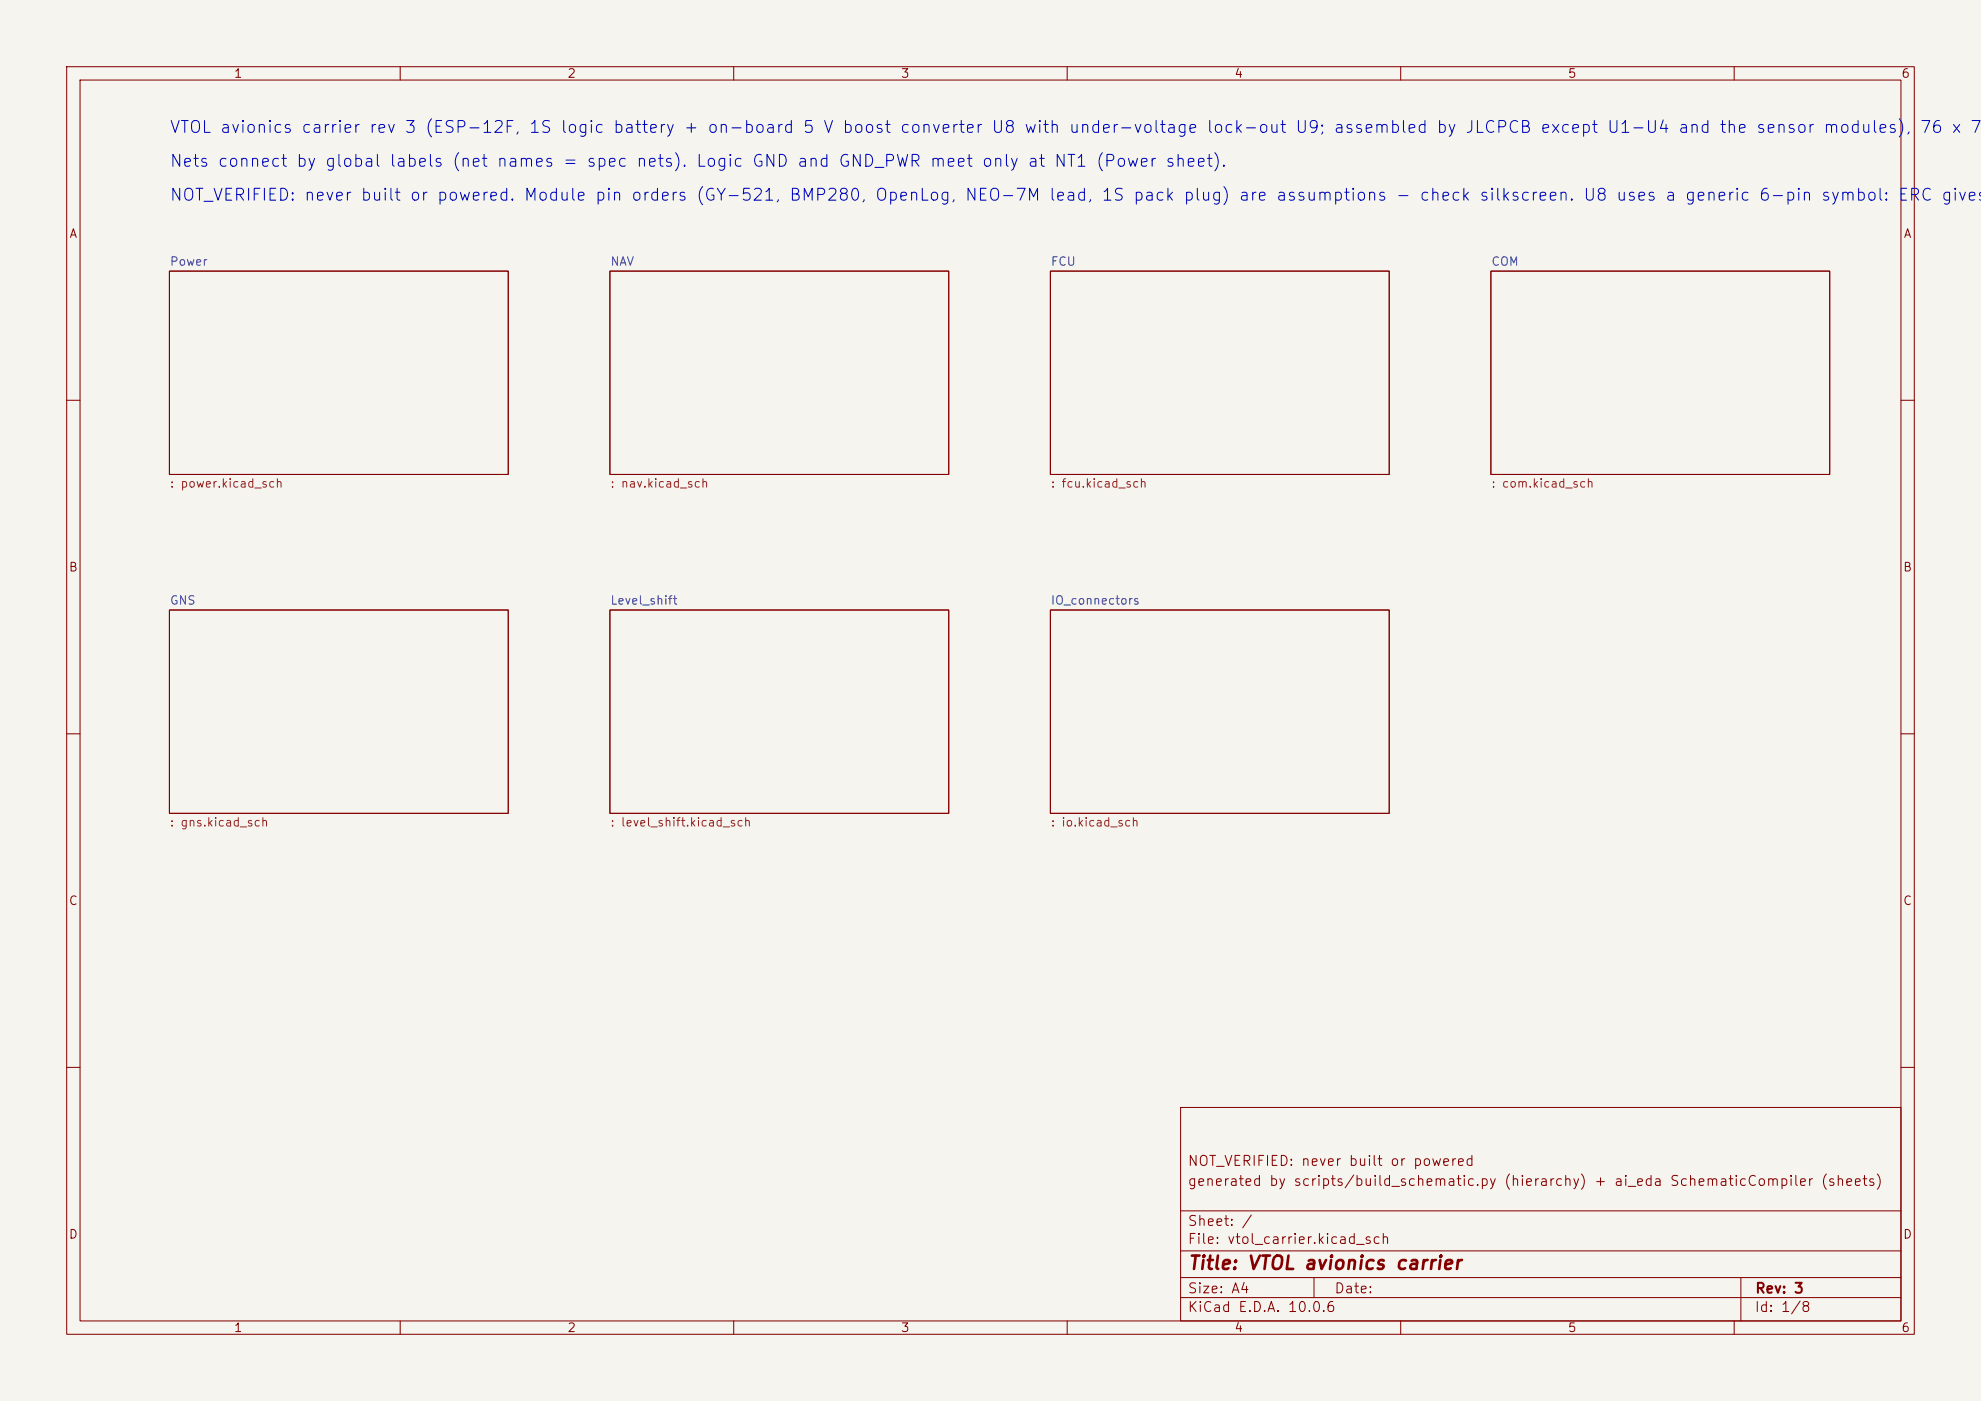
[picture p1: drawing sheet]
<svg xmlns="http://www.w3.org/2000/svg" width="297mm" height="210mm" viewBox="0 0 297 210" stroke-linecap="round" stroke-linejoin="round" font-family="sans-serif">
<defs><g id="words">
<text font-size="2" fill="#840000" x="178" y="190.8">Title: VTOL avionics carrier</text>
<g font-size="1.8" fill="#0000c2">
<text x="25.3" y="20.4">VTOL avionics carrier rev 3 (ESP-12F, 1S logic battery + on-board 5 V boost converter U8 with under-voltage lock-out U9; assembled by JLCPCB except U1-U4 and the sensor modules),</text>
<text x="287.7" y="20.4">76 x 70</text>
<text x="25.3" y="25.5">Nets connect by global labels (net names = spec nets). Logic GND and GND_PWR meet only at NT1 (Power sheet).</text>
<text x="25.3" y="30.5">NOT_VERIFIED: never built or powered. Module pin orders (GY-521, BMP280, OpenLog, NEO-7M lead, 1S pack plug) are assumptions - check silkscreen. U8 uses a generic 6-pin symbol: ERC gives</text>
</g>
<g font-size="1.5" fill="#840000">
<text x="178" y="178.1">generated by scripts/build_schematic.py (hierarchy) + ai_eda SchematicCompiler (sheets)</text>
<text x="178" y="175.1">NOT_VERIFIED: never built or powered</text>
<text x="178" y="184.1">Sheet: /</text>
<text x="178" y="186.8">File: vtol_carrier.kicad_sch</text>
<text x="178" y="197">KiCad E.D.A. 10.0.6</text>
<text x="178" y="194.2">Size: A4</text>
<text x="200" y="194.2">Date:</text>
<text x="263" y="197">Id: 1/8</text>
<text x="263" y="194.2">Rev: 3</text>
</g>
<g font-size="1.3" fill="#840000">
<text x="35" y="12">1</text>
<text x="85" y="12">2</text>
<text x="135" y="12">3</text>
<text x="185" y="12">4</text>
<text x="235" y="12">5</text>
<text x="285" y="12">6</text>
<text x="10.3" y="36">A</text>
<text x="285.3" y="36">A</text>
<text x="10.2" y="86">B</text>
<text x="285.2" y="86">B</text>
<text x="10.2" y="136">C</text>
<text x="285.2" y="136">C</text>
<text x="10.2" y="186">D</text>
<text x="285.2" y="186">D</text>
<text x="35" y="200">1</text>
<text x="85" y="200">2</text>
<text x="135" y="200">3</text>
<text x="185" y="200">4</text>
<text x="235" y="200">5</text>
<text x="285" y="200">6</text>
</g>
<g font-size="1.3" fill="#006464">
<text x="25.4" y="40.1">Power</text>
<text x="91.4" y="40.1">NAV</text>
<text x="157.5" y="40.1">FCU</text>
<text x="223.5" y="40.1">COM</text>
<text x="25.4" y="90.9">GNS</text>
<text x="91.4" y="90.9">Level_shift</text>
<text x="157.5" y="90.9">IO_connectors</text>
</g>
<g font-size="1.3" fill="#725600">
<text x="25.4" y="73.4">파일: power.kicad_sch</text>
<text x="91.4" y="73.4">파일: nav.kicad_sch</text>
<text x="157.5" y="73.4">파일: fcu.kicad_sch</text>
<text x="223.5" y="73.4">파일: com.kicad_sch</text>
<text x="25.4" y="124.2">파일: gns.kicad_sch</text>
<text x="91.4" y="124.2">파일: level_shift.kicad_sch</text>
<text x="157.5" y="124.2">파일: io.kicad_sch</text>
</g>
</g></defs>
<path d="M0 0h297v210h-297z" fill="#f5f4ef" stroke="#f5f4ef" stroke-width=".15"/>
<g fill="none" stroke="#840000" stroke-width=".15">
<path d="M10 10h277v190h-277zM12 12h273v186h-273zM60 10v2M110 10v2M160 10v2M210 10v2M260 10v2M25.4 40.6h50.8v30.5h-50.8zM91.4 40.6h50.8v30.5h-50.8zM157.5 40.6h50.8v30.5h-50.8zM223.5 40.6h50.8v30.5h-50.8zM10 60h2"/>
<path d="M285 60h2M25.4 91.4h50.8v30.5h-50.8zM91.4 91.4h50.8v30.5h-50.8zM157.5 91.4h50.8v30.5h-50.8zM10 110h2M285 110h2M10 160h2M177 166h108v32h-108zM285 160h2M60 198v2M110 198v2M160 198v2"/>
<path d="M177 194.5h108M177 191.5h108M177 187.5h108M177 181.5h108M197 191.5v3M210 198v2M260 198v2M261 191.5v6.5"/>
</g>
<use href="#words"/>
</svg>
